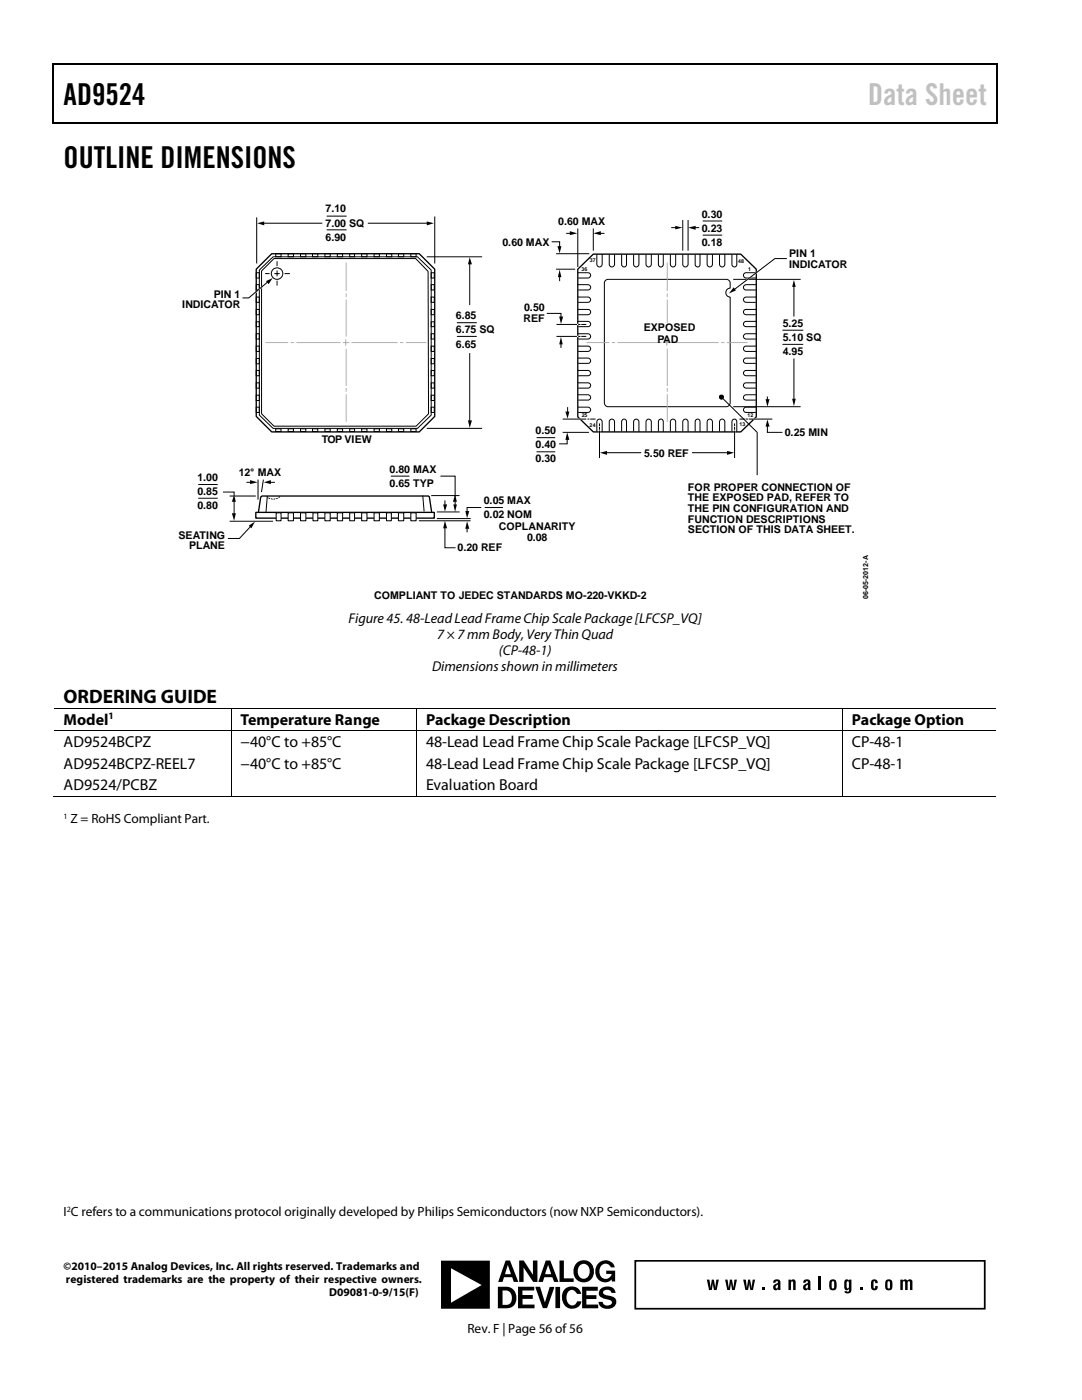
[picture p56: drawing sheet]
<svg xmlns="http://www.w3.org/2000/svg" width="216mm" height="279mm" viewBox="0 0 216 279" stroke-linecap="round" stroke-linejoin="round" font-family="sans-serif">
<defs><g id="words">
<g font-size="6">
<text x="12.7" y="20.9">AD9524</text>
<text x="12.7" y="33.6">OUTLINE DIMENSIONS</text>
</g>
<text font-size="6" fill="#c1c1c1" x="173.2" y="20.9">Data Sheet</text>
<text font-size="3.9" x="12.7" y="140.3">ORDERING GUIDE</text>
<g font-size="3.2">
<text x="12.7" y="144.6">Model</text>
<text x="12.7" y="149.1">AD9524BCPZ</text>
<text x="48" y="149.1">−40°C to +85°C</text>
<text x="48" y="144.6">Temperature Range</text>
<text x="85" y="149.1">48-Lead Lead Frame Chip Scale Package [LFCSP_VQ]</text>
<text x="85" y="144.6">Package Description</text>
<text x="170" y="149.1">CP-48-1</text>
<text x="170" y="144.6">Package Option</text>
<text x="12.7" y="153.4">AD9524BCPZ-REEL7</text>
<text x="48" y="153.4">−40°C to +85°C</text>
<text x="85" y="153.4">48-Lead Lead Frame Chip Scale Package [LFCSP_VQ]</text>
<text x="170" y="153.4">CP-48-1</text>
<text x="12.7" y="157.7">AD9524/PCBZ</text>
<text x="85" y="157.7">Evaluation Board</text>
</g>
<g font-size="2.8">
<text x="69.6" y="124.4">Figure 45. 48-Lead Lead Frame Chip Scale Package [LFCSP_VQ]</text>
<text x="87.2" y="127.6">7× 7mm Body, Very ThinQuad</text>
<text x="99.5" y="130.8">(CP-48-1)</text>
<text x="86.2" y="133.9">Dimensions shown in millimeters</text>
</g>
<g font-size="2.7">
<text x="14.1" y="164.3">Z = RoHS Compliant Part.</text>
<text x="12.7" y="242.7">I C refers to a communications protocol originally developed by Philips Semiconductors (now NXP Semiconductors).</text>
<text x="93.3" y="266">Rev. F | Page 56 of56</text>
</g>
<g font-size="2.3">
<text x="12.7" y="253.5">©2010–2015 Analog Devices, Inc. All rights reserved. Trademarks and</text>
<text x="13.2" y="256.1">registered trademarks are the property of their respective owners.</text>
<text x="65.7" y="258.7">D09081-0-9/15(F)</text>
</g>
<g font-size="2.1">
<text x="65" y="42.4">7.10</text>
<text x="65" y="45.2">7.00 SQ</text>
<text x="111.4" y="45">0.60 MAX</text>
<text x="140" y="43.4">0.30</text>
<text x="140" y="46.3">0.23</text>
<text x="65" y="48.1">6.90</text>
<text x="100.3" y="49">0.60 MAX</text>
<text x="140" y="49.1">0.18</text>
<text x="157.5" y="51.3">PIN 1</text>
<text x="157.5" y="53.4">INDICATOR</text>
<text x="42.7" y="59.4">PIN 1</text>
<text x="36.4" y="61.6">INDICATOR</text>
<text x="91" y="63.7">6.85</text>
<text x="104.5" y="64.2">REF</text>
<text x="104.6" y="62.1">0.50</text>
<text x="156.2" y="65.2">5.25</text>
<text x="91" y="66.5">6.75 SQ</text>
<text x="91" y="69.4">6.65</text>
<text x="128.5" y="66.1">EXPOSED</text>
<text x="131.2" y="68.4">PAD</text>
<text x="156.2" y="68.1">5.10 SQ</text>
<text x="156.2" y="70.9">4.95</text>
<text x="64.2" y="88.4">TOP VIEW</text>
<text x="106.9" y="86.6">0.50</text>
<text x="106.9" y="89.5">0.40</text>
<text x="156.6" y="87">0.25 MIN</text>
<text x="39.4" y="96">1.00</text>
<text x="47.6" y="94.9">12° MAX</text>
<text x="77.7" y="94.3">0.80 MAX</text>
<text x="106.9" y="92.3">0.30</text>
<text x="128.5" y="91.1">5.50 REF</text>
<text x="39.4" y="98.8">0.85</text>
<text x="39.4" y="101.6">0.80</text>
<text x="77.7" y="97.1">0.65 TYP</text>
<text x="96.5" y="100.6">0.05 MAX</text>
<text x="137.3" y="98">FOR PROPER CONNECTION OF</text>
<text x="137.3" y="100.1">THE EXPOSED PAD, REFER TO</text>
<text x="35.6" y="107.5">SEATING</text>
<text x="96.5" y="103.4">0.02 NOM</text>
<text x="99.6" y="105.8">COPLANARITY</text>
<text x="105.2" y="107.9">0.08</text>
<text x="137.3" y="102.2">THE PIN CONFIGURATION AND</text>
<text x="137.3" y="104.3">FUNCTION DESCRIPTIONS</text>
<text x="137.3" y="106.4">SECTION OF THIS DATA SHEET.</text>
<text x="37.7" y="109.6">PLANE</text>
<text x="91.3" y="110">0.20 REF</text>
<text x="74.7" y="119.5">COMPLIANT TO JEDEC STANDARDS MO-220-VKKD-2</text>
</g>
<text font-size="1.9" x="21.7" y="143.6">1</text>
<g font-size="1.6">
<text x="12.7" y="163.4">1</text>
<text x="13.3" y="241.9">2</text>
</g>
<text font-size="1.4" x="173.2" y="119.5" transform="rotate(-90 173.2 119.5)">06-05-2012-A</text>
<g font-size="1.1">
<text x="117.7" y="52.4">37</text>
<text x="147.3" y="52.6">48</text>
<text x="116" y="54.1">36</text>
<text x="149.3" y="54.1">1</text>
<text x="116.1" y="83.3">25</text>
<text x="149.2" y="83.3">12</text>
<text x="117.7" y="85.2">24</text>
<text x="147.6" y="85.1">13</text>
</g>
</g></defs>
<path d="M10.5 12.7h.3v1h-.3zM10.5 12.7h.3v.3h-.3zM133.3 12.7h.3v.3h-.3zM198.8 12.7h.2v1h-.2zM198.8 12.7h.2v.3h-.2zM10.5 24.4h.3v.2h-.3zM133.1 24.4h.2v.2h-.2zM198.8 24.4h.2v.2h-.2z" fill="#000"/>
<path d="M10.7 13.7v10.7M10.8 12.8h122.5M133.6 12.8h65.2M198.9 13.7v10.7M10.8 24.5h188" fill="none" stroke="#000" stroke-width=".25"/>
<g fill="none" stroke="#000" stroke-width=".2">
<path d="M51.1 59.3h.6v1h-.6zM51.1 56.8h.6v1.1h-.6zM51.1 54.4h.6v1.1h-.6zM51.7 53.9l2.8-2.6h28.8l2.7 2.6v28.9l-2.7 2.7h-28.8l-2.8-2.7zM52.2 54.1l2.5-2.5h28.2l2.5 2.6 .1 28.4-2.5 2.4h-28.3l-2.5-2.4zM55 50.6h1.1v.7h-1.1zM57.5 50.6h1.1v.7h-1.1zM60 50.6h1v.7h-1zM62.4 50.6h1v.7h-1zM64.8 50.6h1.1v.7h-1.1zM67.3 50.6h1.1v.7h-1.1zM69.8 50.6h1v.7h-1z"/>
<path d="M72.2 50.6h1v.7h-1zM74.6 50.6h1.1v.7h-1.1zM77.1 50.6h1.1v.7h-1.1zM79.5 50.6h1.1v.7h-1.1zM82 50.6h1v.7h-1zM85.2 51.3h11M86 59.3h.7v1h-.7zM86 56.8h.7v1.1h-.7zM86 54.4h.7v1.1h-.7zM51.1 78.9h.6v1h-.6zM51.1 76.4h.6v1.1h-.6zM51.1 73.9h.6v1.1h-.6z"/>
<path d="M51.1 71.5h.6v1.1h-.6zM51.1 69.1h.6v1h-.6zM51.1 66.6h.6v1.1h-.6zM51.1 64.2h.6v1h-.6zM51.1 61.8h.6v1h-.6zM86 78.9h.7v1h-.7zM86 76.4h.7v1.1h-.7zM86 73.9h.7v1.1h-.7zM86 71.5h.7v1.1h-.7zM86 69.1h.7v1h-.7zM86 66.6h.7v1.1h-.7zM86 64.2h.7v1h-.7z"/>
<path d="M86 61.8h.7v1h-.7zM51.1 81.3h.6v1h-.6zM55 85.6h1.1v.5h-1.1zM57.5 85.6h1.1v.5h-1.1zM60 85.6h1v.5h-1zM62.4 85.6h1v.5h-1zM64.8 85.6h1.1v.5h-1.1zM67.3 85.6h1.1v.5h-1.1zM69.8 85.6h1v.5h-1zM72.2 85.6h1v.5h-1zM74.6 85.6h1.1v.5h-1.1zM77.1 85.6h1.1v.5h-1.1z"/>
<path d="M79.5 85.6h1.1v.5h-1.1zM82 85.6h1v.5h-1zM85.2 85.5h11M86 81.3h.7v1h-.7z"/>
</g>
<circle cx="55.3" cy="54.6" r="1.15" fill="#fff"/>
<g fill="none" stroke="#000" stroke-width=".2">
<path d="M51.2 43.5v9M52.9 54.6h.9M54.8 54.6h1M55.3 52.1v1M55.3 54v1.1M55.3 56v1M56.8 54.6h1M86.7 43.3v9.2M115.3 54.4l2.3 .1a.53 .53 0 0 1 .2 .6 .53 .53 0 0 1-.5 .4h-1.9M115.3 56.8h2a.53 .53 0 0 1 .6 .5 .53 .53 0 0 1-.6 .6h-1.9M115.3 59.3h2a.53 .53 0 0 1 .6 .5 .53 .53 0 0 1-.6 .5h-1.9M120.2 50.7v2.1a.53 .53 0 0 1-.6 .5 .53 .53 0 0 1-.5-.5v-2"/>
<path d="M122.6 50.7v2.1a.53 .53 0 0 1-.5 .5 .53 .53 0 0 1-.5-.5v-2M125 50.7v2.1l-.2 .4-.2 .1-.3-.1-.3-.4v-2M127.5 50.7v2.1a.53 .53 0 0 1-.5 .5 .53 .53 0 0 1-.6-.5v-2M130 50.7v2.1a.53 .53 0 0 1-.6 .5 .53 .53 0 0 1-.5-.5v-2M132.3 50.7v2.1l-.2 .4-.2 .1-.3-.1-.2-.4v-2M134.8 50.7v2.1a.53 .53 0 0 1-.5 .5 .53 .53 0 0 1-.5-.5v-2M137.3 50.7v2.1a.53 .53 0 0 1-.5 .5 .53 .53 0 0 1-.6-.5v-2M139.7 50.7v2.1l-.2 .4-.3 .1-.3-.1-.2-.4v-2M140.2 44.1h3.9M140.2 46.9h3.9M142.2 50.7v2.1a.53 .53 0 0 1-.6 .5 .53 .53 0 0 1-.5-.5v-2M144.6 50.7v2.1a.53 .53 0 0 1-.5 .5 .53 .53 0 0 1-.5-.5v-2"/>
<path d="M147 50.7v2.1l-.2 .4-.2 .1-.3-.1-.3-.4v-2M150.9 54.4l-2.3 .1a.53 .53 0 0 0-.2 .6 .53 .53 0 0 0 .5 .4h1.9M150.9 56.8h-2a.53 .53 0 0 0-.6 .5 .53 .53 0 0 0 .6 .6h1.9M150.9 59.3h-2a.53 .53 0 0 0-.6 .5 .53 .53 0 0 0 .6 .5h1.9M115.3 61.8h2.3a.53 .53 0 0 1 .2 .6 .53 .53 0 0 1-.5 .4h-1.9M115.3 64.1h2a.53 .53 0 0 1 .6 .6 .53 .53 0 0 1-.6 .5h-1.9M115.3 66.6h2a.53 .53 0 0 1 .6 .5 .53 .53 0 0 1-.6 .6h-1.9M115.3 69.1h2.3a.53 .53 0 0 1 .2 .6 .53 .53 0 0 1-.5 .4h-1.9M115.3 71.5h2a.53 .53 0 0 1 .6 .5 .53 .53 0 0 1-.6 .5h-1.9M115.3 73.9h2a.53 .53 0 0 1 .6 .6 .53 .53 0 0 1-.6 .5h-1.9M115.3 76.4l2.3 .1a.53 .53 0 0 1 .2 .6 .53 .53 0 0 1-.5 .4h-1.9M115.3 78.8h2a.53 .53 0 0 1 .6 .5 .53 .53 0 0 1-.6 .5h-1.9"/>
<path d="M150.9 61.8h-2.3a.53 .53 0 0 0-.2 .6 .53 .53 0 0 0 .5 .4h1.9M150.9 64.1h-2a.53 .53 0 0 0-.6 .6 .53 .53 0 0 0 .6 .5h1.9M150.9 66.6h-2a.53 .53 0 0 0-.6 .5 .53 .53 0 0 0 .6 .6h1.9M150.9 69.1h-2.3a.53 .53 0 0 0-.2 .6 .53 .53 0 0 0 .5 .4h1.9M150.9 71.5h-2a.53 .53 0 0 0-.6 .5 .53 .53 0 0 0 .6 .5h1.9M150.9 73.9h-2a.53 .53 0 0 0-.6 .6 .53 .53 0 0 0 .6 .5h1.9M150.9 76.4l-2.3 .1a.53 .53 0 0 0-.2 .6 .53 .53 0 0 0 .5 .4h1.9M150.9 78.8h-2a.53 .53 0 0 0-.6 .5 .53 .53 0 0 0 .6 .5h1.9M156.1 65.9h4.2M156.1 68.7h4.2M39.6 96.7h3.8M39.6 99.4h3.8"/>
<path d="M45.8 99h5.2M53.3 99l-.2 3.2M78 95h3.7M84.4 98.9l.2 3.2M86 98.9h5.7M107.1 87.3h3.7M107.1 90.2h3.7M115.3 81.3h2a.53 .53 0 0 1 .6 .5 .53 .53 0 0 1-.6 .5h-1.9M119.1 86.1v-1.9a.53 .53 0 0 1 .5-.6 .53 .53 0 0 1 .6 .6v2M121.6 86.1v-1.9a.53 .53 0 0 1 .5-.6 .53 .53 0 0 1 .5 .6v2M124 86.1v-1.9l.3-.5 .3-.1 .2 .1 .2 .5v2M126.4 86.1v-1.9a.53 .53 0 0 1 .6-.6 .53 .53 0 0 1 .5 .6v2"/>
<path d="M128.9 86.1v-1.9a.53 .53 0 0 1 .5-.6 .53 .53 0 0 1 .6 .6v2M131.4 86.1v-1.9l.2-.5 .3-.1 .2 .1 .2 .5v2M133.8 86.1v-1.9a.53 .53 0 0 1 .5-.6 .53 .53 0 0 1 .5 .6v2M136.2 86.1v-1.9a.53 .53 0 0 1 .6-.6 .53 .53 0 0 1 .5 .6v2M138.7 86.1v-1.9l.2-.5 .3-.1 .3 .1 .2 .5v2M141.1 86.1v-1.9a.53 .53 0 0 1 .5-.6 .53 .53 0 0 1 .6 .6v2M143.6 86.1v-1.9a.53 .53 0 0 1 .5-.6 .53 .53 0 0 1 .5 .6v2M146 86.1v-1.9l.3-.5 .3-.1 .2 .1 .2 .5v2M150.9 81.3h-2a.53 .53 0 0 0-.6 .5 .53 .53 0 0 0 .6 .5h1.9M45.8 104h8.7M83.6 103.9h10.3M87.3 102.2h4.3"/>
<path d="M87.3 103.5h6.5M96.7 101.3h3.7"/>
<circle cx="55.3" cy="54.6" r="1.15"/>
</g>
<path d="M51.1 53.7l3.1-3.1h29.5l3 3.1v29.4l-3 3.1h-29.5l-3.1-3.1zM115.3 53.7l3.1-3h29.4l3.1 3v29.5l-3.1 3h-29.4l-3.1-3zM51 102.3h35.7v1.1h-35.7zM51.6 102.2l.4-2.9 .4-.3h33l.3 .3 .4 2.9" fill="none" stroke="#000" stroke-width=".26"/>
<path d="M54.6 99.5l.3-.1v.2l-.1 .1h-.2zM54 99.4l.4 .1v.2l-.4-.1zM55.1 99.4l.3-.1 .1 .2-.4 .1zM53.6 99.3l.3 .1v.2l-.4-.2zM55.6 99.3l.3-.2-.3 .3zM53.3 99.1h.1l-.1 .2z" fill="#000"/>
<g fill="#fff" stroke="#000" stroke-width=".2">
<path d="M55.1 102.3h1v1.6h-1z"/>
<path d="M57.5 102.3h1.1v1.6h-1.1z"/>
<path d="M60 102.3h1v1.6h-1z"/>
<path d="M62.4 102.3h1v1.6h-1z"/>
<path d="M64.8 102.3h1.1v1.6h-1.1z"/>
<path d="M67.3 102.3h1.1v1.6h-1.1z"/>
<path d="M69.8 102.3h1v1.6h-1z"/>
<path d="M72.2 102.3h1v1.6h-1z"/>
<path d="M74.6 102.3h1.1v1.6h-1.1z"/>
<path d="M77.1 102.3h1v1.6h-1z"/>
<path d="M79.5 102.3h1.1v1.6h-1.1z"/>
<path d="M82 102.3h1v1.6h-1z"/>
</g>
<g fill="none" stroke="#000" stroke-width=".2">
<path d="M52.5 44.5h11.7M53.5 56.2l-3.9 3.3h-1.2M65.2 43.1h4M65.2 45.9h4M73.5 44.5h11.9M93.7 52.5v8.3M110.1 48.3h1.6v1.1M111 50.6h6.6M111 53.7h3.8M111.7 55v1.1M113.1 46.6h.9M115.3 45.7v7.5"/>
<path d="M118.4 45.7v4.2M119.6 46.6h.9M120.8 56l.5-.2h23.7a.76 .76 0 0 1 .7 .7v1a.88 .88 0 0 0-.9 .9 .88 .88 0 0 0 .9 .9v21.1a.78 .78 0 0 1-.7 .8h-23.7a.78 .78 0 0 1-.7-.8v-23.9zM134 45.4h1M136.2 44v5.9M137.3 44v5.9M138.5 45.4h.9M146.4 55.8h13.3M157 51.6h-2.4l-8.2 6.3M158.4 57v6.1M91.2 67.1h3.9M91.2 64.4h3.9"/>
<path d="M93.7 70.6v13.6M109.1 62.5h2.8v.9M111.1 67.1h3.9M111.1 64.8h3.9M111.9 68.5v.8M115.5 67.1h.2M115.5 64.8h.2M116.1 67.1h.8M116.1 64.8h.8M143.9 79.2l7.2 7.1v8.5M153.1 79.2v.7M158.4 71.6v8.2"/>
<path d="M44.5 98.2h2.2v.7M46.7 99.9v2.8M49.3 96.3h.9M51.5 95.8v3.8M52.5 95.8l-.3 2.3M53.8 96.3h1M87.9 95h2.9v4.3M88.8 100v.9M90.8 99.9v1M112.4 86.3h5M112.4 83.6h4.5M113.2 87.5v1.1h-1.6"/>
<path d="M113.3 81.3v1.1M117.3 83.6h.2M117.9 83.6h.8M119.6 84.6v.4M119.6 85.3v.4M119.6 86v5.3M120.9 90.3h6.9M138.2 90.3h7.1M146.4 81.2h13.3M146.6 84.6v.4M146.6 85.3v.4M146.6 86v5.3"/>
<path d="M147.6 83.6h.9M148.9 83.6h.2M149.5 83.6h4.5M153.1 84.9v1.4h3M50.1 105l-2.3 2.5h-2.3M88.8 105.2v4.1h2.1M93.2 105.3v.8M96 101.3h-2.8v1M10.5 159h35.5M10.8 141.4h35.2M10.8 145.9h35.2M46.1 141.4v4.4"/>
<path d="M46.1 146v12.9M46.2 141.4h36.8M46.2 145.9h36.8M46.2 159h36.8M83.1 141.4v4.4M83.1 146v12.9M83.2 141.4h84.8M83.2 145.9h84.8M83.2 159h84.8M168.1 141.4v4.4M168.1 146v12.9M168.1 141.4h30.7"/>
<path d="M168.1 145.9h30.7M168.1 159h30.7"/>
</g>
<g fill="#000">
<path d="M51.3 44.5l1.4-.3v.8zM53.1 56.1l1.3-.6-.8 1.2zM85.2 44.2l1.4 .3-1.4 .5zM93.7 51.3l.5 1.5h-.8zM111.2 49.1h.8l-.3 1.4zM111.7 53.8l.3 1.5h-.7zM113.7 46.1l1.5 .5-1.5 .3zM118.4 46.6l1.5-.5v.8zM134.7 45.1l1.4 .3-1.4 .4zM137.3 45.4l1.5-.3v.8zM146.4 57.3l.4 .7-1.4 .6zM158.4 55.8l.4 1.5h-.7z"/>
<path d="M111.6 63.2h.8l-.5 1.5zM111.9 67.2l.4 1.5h-.7zM152.8 79.7h.8l-.5 1.5zM158.1 79.6h.7l-.4 1.5zM49.9 95.8l1.5 .5-1.5 .3zM52.6 96.3l1.4-.5v.8zM93.4 83.9h.8l-.5 1.5zM112.8 82.1h.8l-.3 1.5zM113.2 86.3l.4 1.5h-.8zM119.7 90.3l1.4-.3v.8zM145.1 90l1.4 .3-1.4 .5zM153.1 83.7l.5 1.4h-.8z"/>
<path d="M46.3 102.4h.8l-.4 1.5zM46.7 98.7l.4 1.4h-.8zM49.6 104.9l1.3-.8-.7 1.3zM88.4 100.7h.8l-.4 1.4zM88.8 103.9l.4 1.5h-.8zM90.5 100.7h.7l-.4 1.5zM90.8 98.7l.4 1.4h-.8zM92.8 102h.8l-.4 1.4zM93.2 104l.4 1.5h-.8zM46 141.3h.2v.1h-.2zM46 145.8h.2v.2h-.2zM46 158.9h.2v.1h-.2z"/>
<path d="M83 141.3h.2v.1h-.2zM83 145.8h.2v.2h-.2zM83 158.9h.2v.1h-.2zM168 141.3h.1v.1h-.1zM168 145.8h.1v.2h-.1zM168 158.9h.1v.1h-.1zM141 255.4h.6l.2 1.7 .2-1.7h.4l.3 1.7 .2-1.7h.5l-.4 2.1h-.5l-.3-1.4-.2 1.4h-.5zM144.7 255.4h.5l.2 1.7 .2-1.7h.5l.2 1.7 .2-1.7h.5l-.4 2.1h-.5l-.2-1.4-.3 1.4h-.5zM148.3 255.4h.5l.2 1.7 .3-1.7h.4l.3 1.7 .2-1.7h.5l-.5 2.1h-.5l-.2-1.4-.2 1.4h-.6zM152.1 257h.5v.5h-.5zM157.3 255.4h.5v.2a.49 .49 0 0 1 .9 0l.1 1.9h-.5l-.1-1.6-.1-.2-.3 .2v1.6h-.5zM163.4 254.7h.5v2.8h-.5z"/>
<path d="M171.6 257h.5v.5h-.5zM174 255.5a.69 .69 0 0 1 .8-.1 .69 .69 0 0 1 .3 .7h-.5v-.4l-.3 .1 .1 1.3h.2v-.5h.5a.69 .69 0 0 1-.6 .9 .69 .69 0 0 1-.7-.8v-1zM179.7 255.4h.4v.2l.4-.3 .3 .1 .2 .2a.55 .55 0 0 1 .6-.3 .55 .55 0 0 1 .5 .5v1.7h-.5v-1.6l-.3-.2-.2 .2v1.6h-.5v-1.6l-.2-.2-.2 .2-.1 1.6h-.4z"/>
<path d="M103.6 251.6h.9l1.8 2.8v-2.8h.9v4.2h-.8l-1.9-2.8v2.8h-.9zM111.6 251.6h.9v3.5h2v.7h-2.9zM108.9 251.6h.9l1.6 4.2h-.8l-.4-.9h-1.6l-.3 .9h-.9zM100.9 251.6h.9l1.6 4.2h-.9l-.3-.9h-1.6l-.3 .9h-.9zM115.2 252a2.19 2.19 0 0 1 3.2 .7 2.19 2.19 0 0 1-1.2 3.1 2.21 2.21 0 0 1-2.6-1.1 2.21 2.21 0 0 1 .6-2.7zM119.5 252a1.88 1.88 0 0 1 3.2 .9h-.8a1.22 1.22 0 0 0-1.5-.6 1.22 1.22 0 0 0-.8 1.4 1.24 1.24 0 0 0 .9 1.5 1.24 1.24 0 0 0 1.5-1h-1v-.6h1.7v2.1h-.6v-.4a1.99 1.99 0 0 1-2.6 .2 1.99 1.99 0 0 1-.6-2.4zM88 251.6h9.7v9.6h-9.7zM106.9 256.8h.9l.9 3.1 1-3.1h.9l-1.4 4.3h-.9zM116.2 256.8h3.1v.8h-2.3v.9h2v.7h-2v1.2h2.4v.7h-3.2zM103.4 256.8h3.2v.7h-2.4v1h2.1v.7h-2v1.2h2.4v.7h-3.3zM99.3 256.8h1.7a2.19 2.19 0 0 1 2 1.9 2.19 2.19 0 0 1-1.4 2.3l-2.3 .1zM110.8 256.8h1v4.3h-1zM112.8 257.2a1.94 1.94 0 0 1 3.2 1h-.9l-.1-.2a.99 .99 0 0 0-1.1-.6 .99 .99 0 0 0-.8 1 1.65 1.65 0 0 0 1.1 2.1 1.1 1.1 0 0 0 1-.8h.8a1.93 1.93 0 0 1-1.9 1.5 1.93 1.93 0 0 1-1.9-1.6 2.43 2.43 0 0 1 .6-2.4zM119.9 257.2a1.74 1.74 0 0 1 2.9 .8h-.8a.91 .91 0 0 0-.8-.6 .91 .91 0 0 0-.9 .5 1.11 1.11 0 0 0 1.2 .7 1.28 1.28 0 0 1 1.5 1.1 1.28 1.28 0 0 1-1.2 1.4 1.7 1.7 0 0 1-2.4-1.3h.9a.97 .97 0 0 0 .8 .8 .97 .97 0 0 0 1-.6 1.05 1.05 0 0 0-1.3-.8 1.19 1.19 0 0 1-1.2-.6 1.19 1.19 0 0 1 .3-1.4zM109.4 252.4l-.6 1.9h1.2zM101.3 252.4l-.5 1.9h1.1zM115.6 252.7a1.57 1.57 0 0 0 .8 2.5 1.53 1.53 0 0 0 1.3-1.5 1.53 1.53 0 0 0-1.2-1.5l-.5 .1zM90 253.1v6.9l6.1-3.5zM100.3 257.5v2.9a1.32 1.32 0 0 0 1.8-1 1.49 1.49 0 0 0-1.8-1.9z"/>
<path d="M154.4 255.5a.74 .74 0 0 1 .8-.2 .74 .74 0 0 1 .5 .6l.1 1.6h-.5v-.3a.57 .57 0 0 1-.8 .2 .57 .57 0 0 1-.2-.8l.9-.6-.2-.3h-.2l-.1 .3h-.4zM154.8 256.6v.4l.2 .1 .2-.1v-.7z"/>
<path d="M160.4 255.5a.73 .73 0 0 1 .8-.2 .73 .73 0 0 1 .5 .6l.1 1.6h-.5v-.3a.6 .6 0 0 1-1 .1 .6 .6 0 0 1 .2-.9l.7-.4-.2-.3h-.2l-.1 .3h-.4zM160.8 256.6v.4l.2 .1 .2-.1v-.7z"/>
<path d="M165.6 255.5a.75 .75 0 0 1 .9-.2 .75 .75 0 0 1 .4 .8 1.03 1.03 0 0 1-.7 1.4h-.4a1.9 1.9 0 0 1-.2-2zM166 255.8v1.2l.2 .1 .2-.1v-1.1v-.1z"/>
<path d="M168.6 255.5l.1-.1a.47 .47 0 0 1 .7 .2v-.2h.5v2.3a.73 .73 0 0 1-.7 .4 .73 .73 0 0 1-.7-.4h.8l.1-.5a.53 .53 0 0 1-.7 .3 .53 .53 0 0 1-.2-.7zM169 255.8l-.1 1 .3 .3 .2-.1v-1l-.1-.2z"/>
<path d="M176.8 255.5a.82 .82 0 0 1 1 0 .82 .82 0 0 1 .3 1v.4a.73 .73 0 0 1-.8 .6 .73 .73 0 0 1-.7-.6zM177.2 255.8l-.1 1.2 .2 .1 .3-.1v-1.1l-.1-.1z"/>
<circle cx="143.9" cy="79.3" r=".51"/>
</g>
<path d="M53.2 56.5l-2.3 2M153 52.8l-5.8 4.5M114.6 67.1h2.5M114.6 64.8h2.5M115.5 83.6h.6M119.6 86v.4M146.6 86v.4M150.4 83.6h.5" fill="none" stroke="#fff" stroke-width=".26"/>
<g fill="none" stroke="#a7a9ac" stroke-width=".2">
<path d="M69.1 52.5v5.5M69.1 58.7v.5M69.1 59.9v7.1M133.1 52.5v5.5M133.1 58.7v.5M133.1 59.9v4.4M53.1 68.4h4.3M58.1 68.4h.5M59.3 68.4h8.5M68.5 68.4h1.1M69 67.8v1.1M69.1 77.5v.6"/>
<path d="M69.1 69.7v7.2M69.1 78.8v5.3M70.2 68.4h9M79.9 68.4h.5M81.1 68.4h3.9M117.1 68.4h4.4M122.2 68.4h.4M123.3 68.4h8.6M132.6 68.4h1.1M133.1 67.8v1.1M133.1 69.7v7.2M133.1 77.5v.6"/>
<path d="M133.1 78.8v5.3M134.3 68.4h9M144 68.4h.5M145.2 68.4h3.9"/>
</g>
<path d="M126.8 251.6h69.7v9.6h-69.7z" fill="none" stroke="#000" stroke-width=".35"/>
<use href="#words"/>
</svg>
